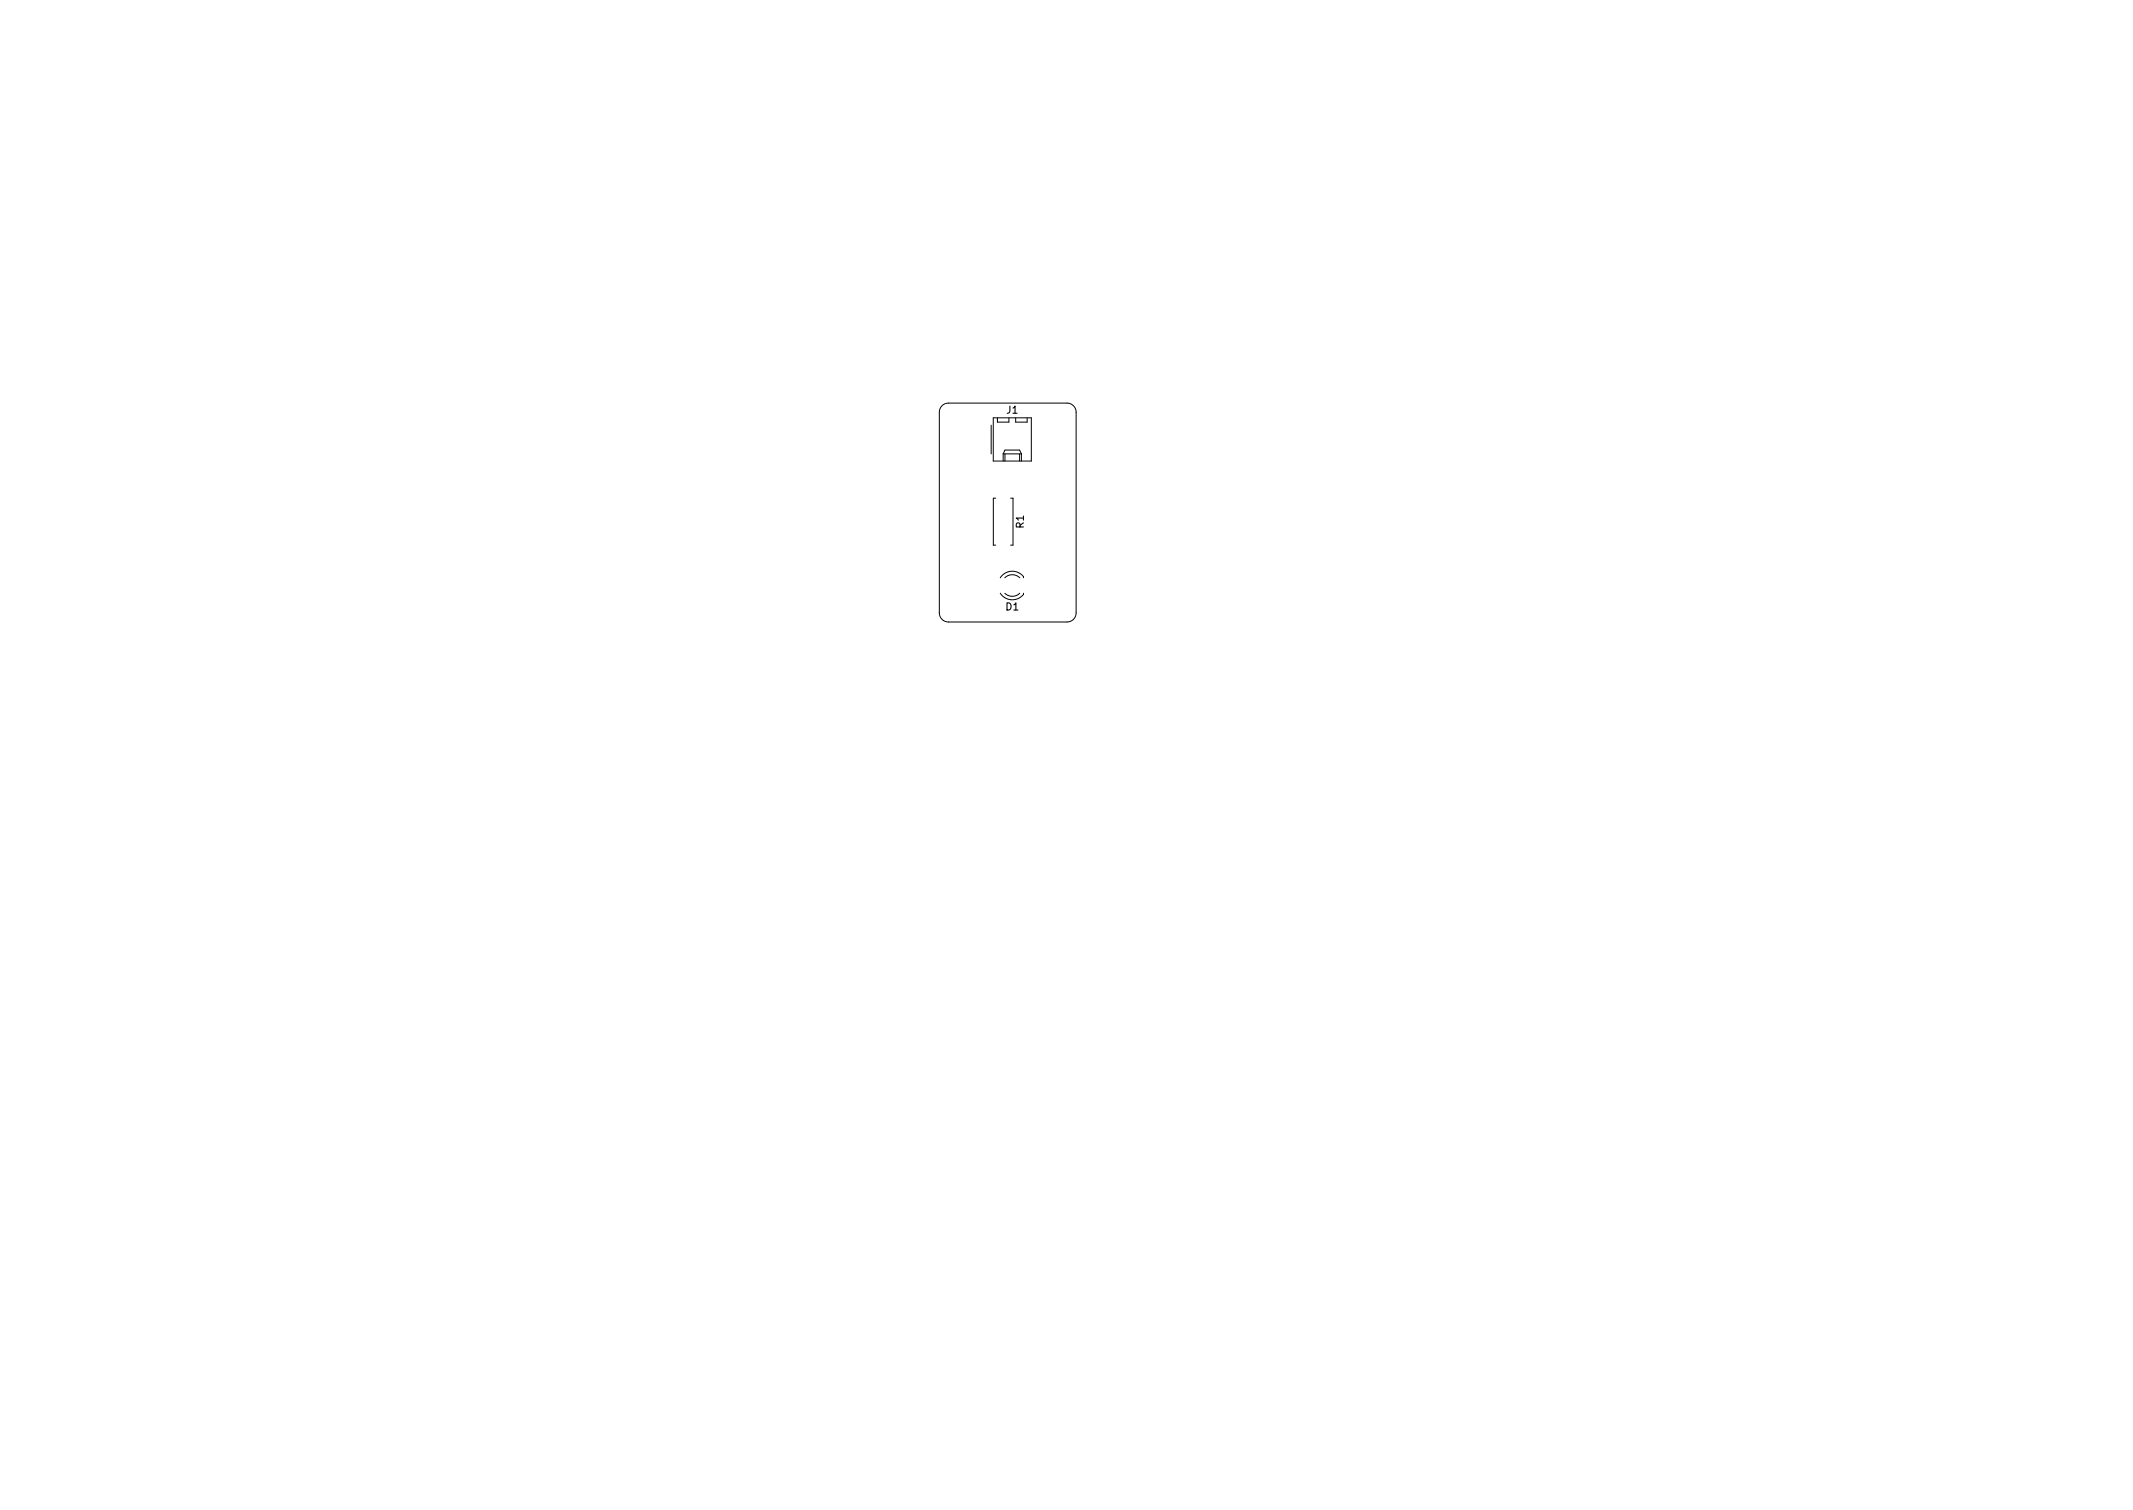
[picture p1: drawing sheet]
<svg xmlns="http://www.w3.org/2000/svg" width="297mm" height="210mm" viewBox="0 0 297 210" stroke-linecap="round" stroke-linejoin="round" font-family="sans-serif">
<defs><g id="words">
<g font-size="1.4">
<text x="140.2" y="57.6">J1</text>
<text x="142.6" y="73.5" transform="rotate(-90 142.6 73.5)">R1</text>
<text x="140.1" y="85">D1</text>
</g>
</g></defs>
<g fill="none" stroke="#000" stroke-width=".14">
<path d="M131.2 56.5l.3-.3 .6-.1h16.5a1.27 1.27 0 0 1 1.3 1.3v27.9a1.27 1.27 0 0 1-1.3 1.3h-16.5a1.27 1.27 0 0 1-1.3-1.3v-27.9l.1-.5zM138 59.2v4M138.3 58.2h5.3v6h-5.3zM138.9 58.2v.6h1.6v-.6M141.4 58.2v.6h1.6v-.6M138.7 69.4h-.4v6.5h.4M139.7 63.2l.2-.5h2.1l.2 .5M139.7 63.2h2.5M139.7 63.2v1M139.9 63.2v1M140.7 69.4h.4v6.5h-.4M142 63.2v1"/>
<path d="M142.2 63.2v1M139.3 82.6a1.99 1.99 0 0 0 3.2 .2v-.2M139.9 82.6a1.5 1.5 0 0 0 2.1 0M142 80.4a1.5 1.5 0 0 0-2.1 0M142.5 80.4a1.44 1.44 0 0 0-1.1-.8 1.99 1.99 0 0 0-2.1 .8"/>
</g>
<use href="#words"/>
</svg>
